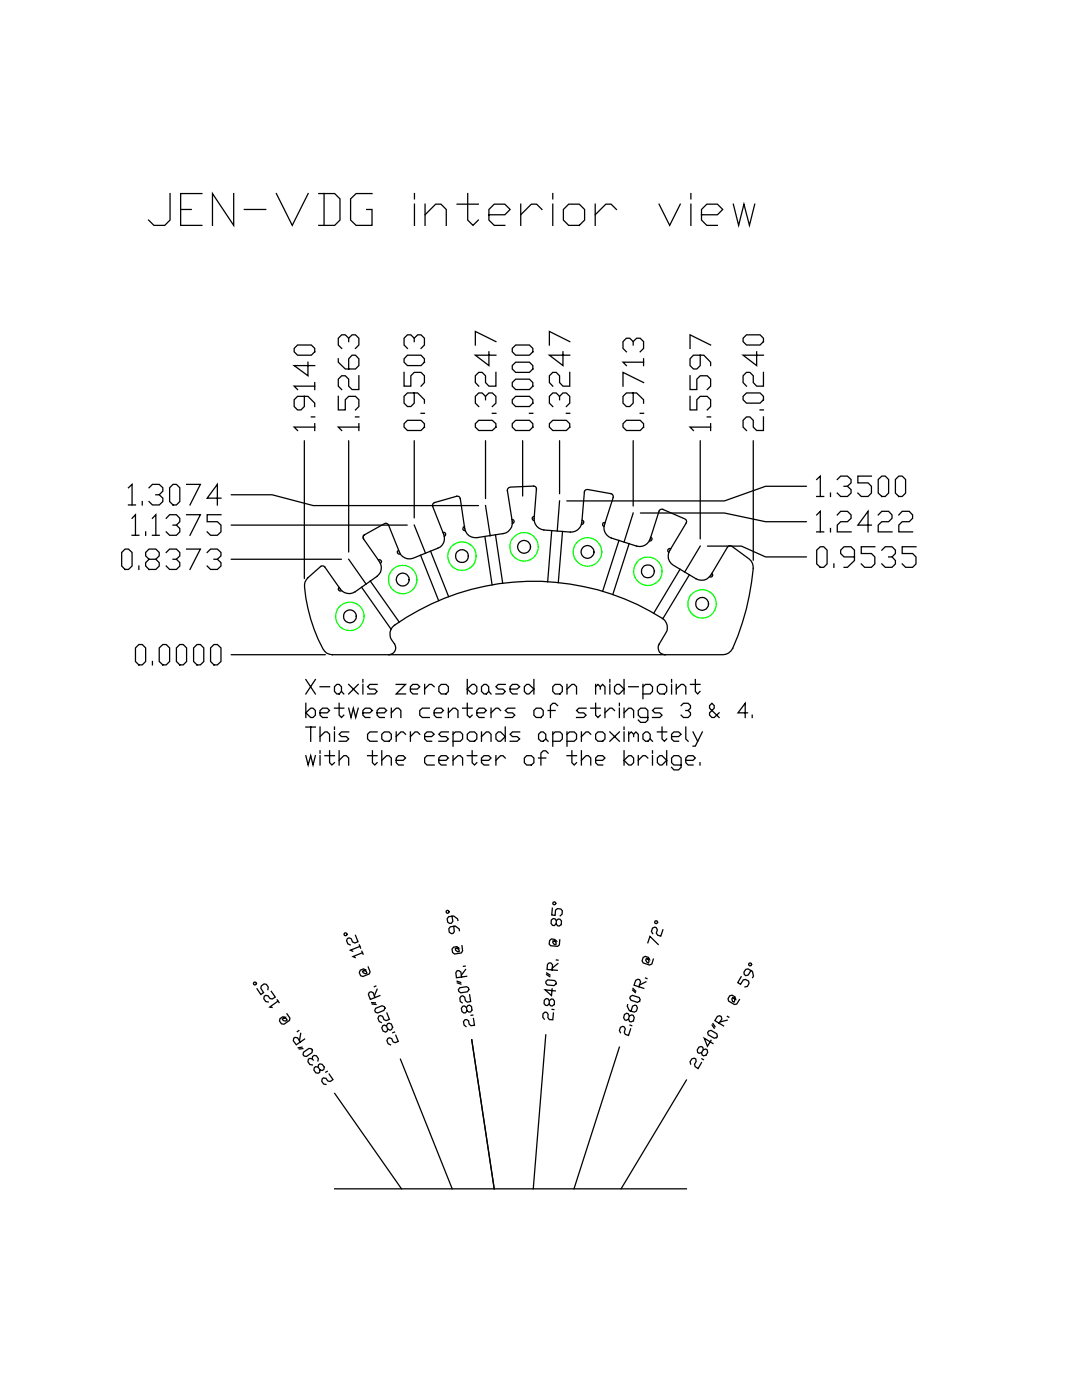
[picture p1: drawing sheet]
<svg xmlns="http://www.w3.org/2000/svg" width="216mm" height="279mm" viewBox="0 0 216 279" stroke-linecap="round" stroke-linejoin="round" font-family="sans-serif">
<g fill="none" stroke="#000" stroke-width=".25">
<path d="M33.9 38.6v5.3l-1 1.1h-2.2l-1-1.1M40.3 38.6h-4.3v6.4h4.3M46.6 38.6v6.4l-4.2-6.4v6.4M55.1 38.6l3.2 6.4 3.2-6.4M63.6 38.6h3.2l1 1.1v4.2l-1 1.1h-3.2M64.7 38.6v6.4M74.2 38.6h-3.1l-1.1 1.1v4.2l1.1 1.1h3.1v-3.2h-1M82.7 38.6v1.1M93.3 38.6v5.3l1.1 1.1 1-1.1M110.3 38.6v1.1M137.9 38.6v1.1M36 41.8h2.2"/>
<path d="M48.7 41.8h4.3M82.7 40.7v4.3M84.8 42.9l2.1-2.2h1.1l1 1.1v3.2M84.8 40.7v4.3M91.2 40.7h4.2M97.6 42.9h3.1l1.1-1.1-1.1-1.1h-2.1l-1 1.1v2.1l1 1.1h2.1M103.9 40.7v4.3M108.1 41.8l-1-1.1h-1.1l-2.1 2.2M110.3 40.7v4.3M112.4 41.8l1.1-1.1h2.1l1 1.1v2.1l-1 1.1h-2.1l-1.1-1.1zM118.8 40.7v4.3M123 41.8l-1.1-1.1h-1l-2.1 2.2"/>
<path d="M131.5 40.7l2.1 4.3 2.1-4.3M137.9 40.7v4.3M140 42.9h3.2l1-1.1-1-1.1h-2.2l-1 1.1v2.1l1 1.1h2.2M146.3 40.7l1.1 4.3 1-4.3 1.1 4.3 1.1-4.3M58.7 69.5l.7-.6h2.7l.7 .6v.7l-.7 .7h-2.7l-.7-.7zM60.7 79.1v2l-.7 .7h-.6l-.7-.7v-1.3l.7-.7h2l1.4 1.4v.6M61.4 72.3v2.7l-2.7-2h4.1M62.8 77.1h-4.1l.7 .6M62.8 76.3v1.4M67.5 79.1v2.7h1.4v-2l.7-.7h1.3l.7 .7v1.3l-.7 .7M67.5 71.6v.7l1.4 1.3h2l.7-.6v-1.4l-.7-.7h-.6l-.7 .7v2M69.6 68.2v-.7l-.7-.7h-.7l-.7 .7v1.4l.7 .6"/>
<path d="M69.6 67.5l.7-.7h.6l.7 .7v1.4l-.7 .6M71.6 75v2.7h-1.3l-.7-.6v-1.4l-.7-.7h-.7l-.7 .7v1.4l.7 .6M80.6 74.3v2.8h1.4v-2.1l.7-.7h1.3l.7 .7v1.3l-.7 .8M81.3 70.9h2.7l.7 .7v.7l-.7 .7h-2.7l-.7-.7v-.7zM82.7 78.4v2.1l-.7 .6h-.7l-.7-.6v-1.4l.7-.7h2l1.4 1.4v.7M82.7 68.2v-.7l-.7-.7h-.7l-.7 .7v1.4l.7 .6M82.7 67.5l.6-.7h.7l.7 .7v1.4l-.7 .6M96.9 79.8v-.7l-.7-.7h-.7l-.7 .7v1.4l.7 .6M96.9 79.1l.7-.7h.6l.8 .7v1.4l-.8 .6M97.6 70.2v2.8l-2.8-2.1h4.2M99 74.3v2.8h-1.4l-.7-.8v-1.3l-.7-.7h-.7l-.7 .7v1.3l.7 .8M99 68.2l-4.2-2.1v2.8"/>
<path d="M102.2 79.8l.7-.7h2.7l.7 .7v.7l-.7 .6h-2.7l-.7-.6zM102.2 76.3l.7-.6h2.7l.7 .6v.8l-.7 .6h-2.7l-.7-.6zM102.2 73l.7-.7h2.7l.7 .7v.6l-.7 .7h-2.7l-.7-.7zM102.2 69.5l.7-.6h2.7l.7 .6v.7l-.7 .7h-2.7l-.7-.7zM111.7 79.8v-.7l-.7-.7h-.7l-.7 .7v1.4l.7 .6M111.7 79.1l.6-.7h.7l.7 .7v1.4l-.7 .6M112.3 70.2v2.8l-2.7-2.1h4.1M113.7 74.3v2.8h-1.4l-.6-.8v-1.3l-.7-.7h-.7l-.7 .7v1.3l.7 .8M113.7 68.2l-4.1-2.1v2.8M126.3 78.4v2.1l-.6 .6h-.7l-.7-.6v-1.4l.7-.7h2l1.4 1.4v.7M126.3 68.9v-.7l-.6-.7h-.7l-.7 .7v1.3l.7 .7M126.3 68.2l.7-.7h.7l.7 .7v1.3l-.7 .7"/>
<path d="M128.4 76.3l-4.1-2v2.8M128.4 72.3h-4.1l.7 .7M128.4 71.6v1.4M137.7 79.1v2.7h1.3v-2l.7-.7h1.4l.7 .7v1.3l-.7 .7M137.7 75v2.7h1.3v-2l.7-.7h1.4l.7 .7v1.4l-.7 .6M139.7 70.9v2.1l-.7 .6h-.6l-.7-.6v-1.4l.7-.7h2l1.4 1.4v.7M141.8 68.9l-4.1-2.1v2.7M148.9 78.4h2.8l.6 .7v.7l-.6 .7h-2.8l-.6-.7v-.7zM148.9 66.8h2.8l.6 .7v.7l-.6 .7h-2.8l-.6-.7v-.7zM151 70.2v2.8l-2.7-2.1h4M152.3 74.3v2.8h-1.3l-.7-.8v-1.3l-.7-.7h-.7l-.6 .7v1.3l.6 .8M25.6 97.3l.8-.6v4.1"/>
<path d="M29.7 97.3l.7-.6h1.4l.7 .6v.7l-.7 .7h-.7M31.8 98.7l.7 .7v.7l-.7 .7h-1.4l-.7-.7M34.5 96.7h.7l.7 .6v2.8l-.7 .7h-.7l-.7-.7v-2.8zM37.2 96.7h2.8l-2.1 4.1M44.1 99.4h-2.8l2.1-2.7v4.1M46.1 98.7h8.2l8.2 2.2h33M60.7 87.9v27.6M62.1 83.2h.7M62.8 85.2h-4.1l.7 .7M62.8 84.6v1.3M69.6 87.9v22.3M70.9 83.2h.7"/>
<path d="M71.6 85.2h-4.1l.7 .7M71.6 84.6v1.3M81.3 83.9h2.7l.7 .7v.6l-.7 .7h-2.7l-.7-.7v-.6zM82.7 87.9v15.5M84 82.5h.7M94.8 84.6l.7-.7h2.7l.8 .7v.6l-.8 .7h-2.7l-.7-.7zM96.9 87.9v11.6M98.2 82.5h.8M102.2 84.6l.7-.7h2.7l.7 .7v.6l-.7 .7h-2.7l-.7-.7zM104.3 87.9v11.1M105.6 82.5h.7M109.6 84.6l.7-.7h2.7l.7 .7v.6l-.7 .7h-2.7l-.7-.7z"/>
<path d="M111.7 100l-.5 6M111.7 87.9v10.6M113 82.5h.7M125 83.9h2.7l.7 .7v.6l-.7 .7h-2.7l-.7-.7v-.6zM126.3 87.9v13.1M127.7 82.5h.7M139.7 87.9v19.6M141.1 83.2h.7M141.8 85.2h-4.1l.7 .7M141.8 84.6v1.3M150.3 87.9v23.9M151.7 81.8h.6"/>
<path d="M152.3 83.2v2.7h-1.3l-.7-.7v-1.3l-.7-.7h-.7l-.6 .7v1.3l.6 .7M160.9 97h-8.1l-8.3 3h-31.4M163 95.7l.7-.7v4.1M163 99.1h1.4M165.7 98.4v.7M167.1 95.7l.6-.7h1.4l.7 .7v.7l-.7 .6h-.7M169.1 97l.7 .7v.7l-.7 .7h-1.4l-.6-.7M173.9 95h-2.7v1.4h2l.7 .6v1.4l-.7 .7h-1.3l-.7-.7M175.2 95.7l.8-.7h.6l.7 .7v2.7l-.7 .7h-.6l-.8-.7zM178.7 95.7l.6-.7h.7l.7 .7v2.7l-.7 .7h-.7l-.6-.7zM25 109.6h.6l.8 .7v2.7l-.8 .6h-.6l-.7-.6v-2.7zM25.6 100.8h1.4"/>
<path d="M26.4 103.4l.6-.7v4.1M26.4 106.8h1.3M27.7 113v.6M28.4 100.1v.7M29.1 106.2v.6M29.7 111.6l-.6-.7v-.6l.6-.7h1.4l.7 .7v.6l-.7 .7h-1.4l-.6 .7v.7l.6 .6h1.4l.7-.6v-.7l-.7-.7M30.4 103.4l.7-.7v4.1M30.4 106.8h1.4M33.2 110.3l.6-.7h1.4l.7 .7v.6l-.7 .7h-.7M33.2 103.4l.6-.7h1.4l.7 .7v.7l-.7 .7h-.7M35.2 111.6l.7 .7v.7l-.7 .6h-1.4l-.6-.6M35.2 104.8l.7 .7v.7l-.7 .6h-1.4l-.6-.6"/>
<path d="M37.2 109.6h2.8l-2.1 4M37.2 102.7h2.8l-2.1 4.1M41.3 110.3l.7-.7h1.4l.7 .7v.6l-.7 .7h-.7M43.4 111.6l.7 .7v.7l-.7 .6h-1.4l-.7-.6M44.1 102.7h-2.8v1.4h2.1l.7 .7v1.4l-.7 .6h-1.4l-.7-.6M46.1 111.6h22M46.1 104.8h35.2M61.4 115.3l2.6-2.2 .6-.1 3.3 4.5a2.19 2.19 0 0 0 3 .6l4.3-3.1a2.17 2.17 0 0 0 .5-2.9l-3.2-4.8 .2-.6 4-2.2 .3-.1 .5 .4 2.2 5.4a2.15 2.15 0 0 0 2.7 1.2l5-2a2.08 2.08 0 0 0 1.1-2.7l-2.2-5.9 .4-.5 4.4-1.3h.4l.3 .5 .9 6a2.13 2.13 0 0 0 2.5 1.8l5.2-.8a2.19 2.19 0 0 0 1.8-2.4l-1-6.2 .1-.3 .5-.4 4.7-.2 .5 .3-.4 6.2a2.17 2.17 0 0 0 1.9 2.3l5.3 .4a2.17 2.17 0 0 0 2.3-2l.5-6 .1-.3 .5-.2 4.7 .8 .5 .5-1.8 5.7a2.15 2.15 0 0 0 1.4 2.7l5 1.6a2.22 2.22 0 0 0 2.7-1.4l2-5.9h.6l4.4 1.9 .2 .2v.6l-3.3 5.5a2.11 2.11 0 0 0 .7 2.9l4.6 2.7a2.14 2.14 0 0 0 2.9-.7l3.6-5.9 .6 .1 3.5 2.6a2.2 2.2 0 0 1 .8 1.8 46.9 46.9 0 0 1-4.4 16.5l-.5 .4-1.1 .4h-78a2.01 2.01 0 0 1-1.8-1.2 31.5 31.5 0 0 1-3.7-12.9l.1-.4zM67.7 117.2a.39 .39 0 0 0-.1 .6 .39 .39 0 0 0 .5 .1M69.6 111.6l3.4 5M72.2 117.2l5.8 8.4M73.9 116l5.8 8.1"/>
<path d="M75.5 111.7a.4 .4 0 0 1 .6 .2 .4 .4 0 0 1-.2 .5M79.5 109.8a.4 .4 0 0 0-.2 .6 .4 .4 0 0 0 .6 .2M82.7 104.8l2.2 5.6M83.9 110.8l3.6 9.1M85.9 110l3.6 9.1M88.4 106.3l.2-.1a.42 .42 0 0 1 .3 .4 .42 .42 0 0 1-.2 .4M92.7 105.1a.42 .42 0 0 0-.3 .4 .42 .42 0 0 0 .2 .4h.3M96.8 107.1l1.4 9.6M96.9 100.9l.9 6M98.9 106.7l1.4 9.7M102.1 103.7h.2a.39 .39 0 0 1 .3 .4 .39 .39 0 0 1-.4 .4M106.6 103.1h-.2a.41 .41 0 0 0-.2 .4 .41 .41 0 0 0 .4 .4"/>
<path d="M110.1 105.9l-.8 10.2M112.2 106.1l-.8 10.2M116.1 103.8a.41 .41 0 0 1 .4 .5 .41 .41 0 0 1-.5 .3M120.8 104.3h-.3a.39 .39 0 0 0-.3 .4 .39 .39 0 0 0 .3 .4M123.5 107.8l-3.3 10.2M125.5 108.5l-3.2 10.1M126.3 102.4l-1.8 5.8M127.8 102.4h16.7l8.3 1.7h8.1M129.8 107.2l.2 .1a.42 .42 0 0 1 0 .5 .42 .42 0 0 1-.4 .2M133.8 109.5a.39 .39 0 0 0-.5 .2 .39 .39 0 0 0 .2 .5M135.7 113.6l-5.2 8.8M137.6 114.7l-5.3 8.8"/>
<path d="M139.7 109l-3.1 5.2M141.2 109h6.7l4.9 2.1h8.1M142 114.4l.2 .2a.4 .4 0 0 1-.1 .5 .4 .4 0 0 1-.5 0M163 102.8l.7-.8v4.2M163 109.8l.7-.7h.7l.6 .7v2.7l-.6 .7h-.7l-.7-.7zM163 106.2h1.4M165.7 105.5v.7M166.4 112.5v.7M167.1 102.8l.6-.8h1.4l.7 .8v.6l-.7 .7h-1.4l-.6 .7v1.4h2.7M170.5 111.1h-2.1l-.7-.6v-.7l.7-.7h1.4l.7 .7v2.1l-1.4 1.3h-.7M173.9 104.8h-2.7l2-2.8v4.2M174.6 109.1h-2.7v1.4h2l.7 .6v1.4l-.7 .7h-1.4l-.6-.7"/>
<path d="M175.2 102.8l.8-.8h1.3l.7 .8v.6l-.7 .7h-1.3l-.8 .7v1.4h2.8M176 109.8l.6-.7h1.4l.7 .7v.7l-.7 .6h-.7M178 111.1l.7 .8v.6l-.7 .7h-1.4l-.6-.7M179.3 102.8l.7-.8h1.4l.7 .8v.6l-.7 .7h-1.4l-.7 .7v1.4h2.8M182.8 109.1h-2.8v1.4h2.1l.7 .6v1.4l-.7 .7h-1.4l-.7-.7M27.7 128.6h.7l.7 .7v2.7l-.7 .7h-.7l-.7-.7v-2.7zM30.4 132v.7M31.8 129.3l.7-.7h.7l.6 .7v2.7l-.6 .7h-.7l-.7-.7zM35.9 128.6h.7l.6 .7v2.7l-.6 .7h-.7l-.7-.7v-2.7zM38.6 129.3l.7-.7h.7l.7 .7v2.7l-.7 .7h-.7l-.7-.7zM42.7 128.6h.7l.7 .7v2.7l-.7 .7h-.7l-.7-.7v-2.7zM46.1 130.7h18.8"/>
<path d="M61 135.6l1.9 2.9M62.9 135.6l-1.9 2.9M63.9 137.1h1.9M66.7 137.1l.5-.5h.5l.4 .5v.9l-.4 .5h-.5l-.5-.5zM68.1 138l.5 .5M69.6 136.6l1.9 1.9M71.5 136.6l-1.9 1.9M72.4 135.6v.5M72.4 136.6v1.9M75.2 136.6h-1.4l-.5 .5 .5 .4h1l.4 .5-.4 .5h-1.5M77.6 130.7a1.39 1.39 0 0 0 1.1-2.2 2.39 2.39 0 0 1 0-3.7 48.1 48.1 0 0 1 53.9-1 2.13 2.13 0 0 1 .3 2.5l-1.4 2.3a1.39 1.39 0 0 0 1.2 2.1M79.1 136.6h1.8l-1.8 1.9h1.8"/>
<path d="M81.9 137.5h1.4l.5-.4-.5-.5h-.9l-.5 .5v.9l.5 .5h.9M84.7 136.6v1.9M86.6 137.1l-.5-.5h-.4l-1 .9M87.6 137.1l.4-.5h1l.5 .5v.9l-.5 .5h-1l-.4-.5zM93.2 137.5l1-.9h.5l.4 .5v.9l-.4 .5h-.5zM93.2 135.6v2.9M96.1 137.1l.5-.5h.4l.5 .5v.9l-.5 .5h-.4l-.5-.5zM97.5 138l.5 .5M100.8 136.6h-1.4l-.4 .5 .4 .4h1l.4 .5-.4 .5h-1.4M101.8 137.5h1.4l.5-.4-.5-.5h-.9l-.5 .5v.9l.5 .5h.9M105.1 136.6h.5l.9 .9-.9 1h-.5l-.5-.5v-.9zM106.5 135.6v2.9"/>
<path d="M110.3 137.1l.5-.5h.9l.5 .5v.9l-.5 .5h-.9l-.5-.5zM113.1 137.5l1-.9h.5l.4 .5v1.4M113.1 136.6v1.9M118.9 137.1l.4-.5 .5 .5v.4M118.9 136.6v1.9M119.8 137.1l.4-.5 .5 .5v1.4M121.7 135.6v.5M121.7 136.6v1.9M123.1 136.6h.5l.9 .9-.9 1h-.5l-.5-.5v-.9zM124.5 135.6v2.9M125.5 137.1h1.9M128.3 137.1l.5-.5h.9l.5 .5v.9l-.5 .5h-1.4"/>
<path d="M128.3 136.6v2.8M131.6 136.6h1l.4 .5v.9l-.4 .5h-1l-.4-.5v-.9zM134 135.6v.5M134 136.6v1.9M134.9 137.5l1-.9h.5l.4 .5v1.4M134.9 136.6v1.9M137.8 136.6h1.9M138.7 135.6v2.4l.5 .5 .5-.5M61 142.3l1-1h.5l.4 .5v.9l-.4 .5h-.5zM61 150.8l.5 1.9 .5-1.9 .5 1.9 .4-1.9M61 140.4v2.8M61 145.1h1.9"/>
<path d="M62 145.1v2.8M63.9 142.3h1.4l.5-.5-.5-.5h-.9l-.5 .5v.9l.5 .5h.9M63.9 147l.9-.9h.5l.5 .4v1.4M63.9 145.1v2.8M63.9 149.8v.5M63.9 150.8v1.9M64.8 150.8h1.9M65.8 149.8v2.4l.4 .5 .5-.5M66.7 141.3h1.9M66.7 145.1v.5M66.7 146.1v1.8M67.7 140.4v2.3l.4 .5 .5-.5"/>
<path d="M67.7 151.7l.9-.9h.5l.5 .5v1.4M67.7 149.8v2.9M69.6 141.3l.4 1.9 .5-1.9 .5 1.9 .5-1.9M69.6 146.1h-1.5l-.4 .4 .4 .5h1l.5 .5-.5 .4h-1.4M72.4 142.3h1.4l.5-.5-.5-.5h-.9l-.5 .5v.9l.5 .5h.9M73.3 150.8h1.9M74.3 149.8v2.4l.5 .5 .4-.5M75.2 142.3h1.5l.5-.5-.5-.5h-1l-.5 .5v.9l.5 .5h1M75.2 146.1h-1.4l-.5 .4v1l.5 .4h1.4M76.2 146.5l.5-.4h.9l.5 .4v1l-.5 .4h-.9l-.5-.4zM76.2 151.7l1-.9h.4l.5 .5v1.4M76.2 149.8v2.9"/>
<path d="M78.1 142.3l1-1h.4l.5 .5v1.4M78.1 141.3v1.9M79.1 151.7h1.4l.4-.4-.4-.5h-1l-.4 .5v.9l.4 .5h1M79.1 146.1v1.8M80.9 146.5l-.4-.4h-.5l-.9 .9M81.9 146.1v1.8M83.8 146.5l-.5-.4h-.5l-.9 .9M84.7 147h1.4l.5-.5-.5-.4h-.9l-.5 .4v1l.5 .4h.9M85.7 141.3h-1.4l-.5 .5v.9l.5 .5h1.4M86.6 142.3h1.4l.5-.5-.5-.5h-.9l-.5 .5v.9l.5 .5h.9M86.6 150.8h-1.4l-.5 .5v.9l.5 .5h1.4M87.6 151.7h1.4l.5-.4-.5-.5h-1l-.4 .5v.9l.4 .5h1"/>
<path d="M89.5 142.3l.9-1h.5l.5 .5v1.4M89.5 146.1h-1.5l-.4 .4 .4 .5h1l.5 .5-.5 .4h-1.4M89.5 141.3v1.9M90.4 146.5l.5-.4h.9l.5 .4v1l-.5 .4h-1.4M90.4 151.7l1-.9h.4l.5 .5v1.4M90.4 146.1v2.8M90.4 150.8v1.9M92.3 141.3h1.9M93.2 140.4v2.3l.5 .5 .5-.5M93.2 146.5l.5-.4h1l.4 .4v1l-.4 .4h-1l-.5-.4zM93.2 150.8h1.9M94.2 149.8v2.4l.5 .5 .4-.5"/>
<path d="M95.1 142.3h1.5l.4-.5-.4-.5h-1l-.5 .5v.9l.5 .5h1M96.1 147l.9-.9h.5l.5 .4v1.4M96.1 151.7h1.4l.5-.4-.5-.5h-.9l-.5 .5v.9l.5 .5h.9M96.1 146.1v1.8M98 141.3v1.9M99 146.5l.4-.4h.5l.9 .9-.9 .9h-.5l-.4-.4zM99 150.8v1.9M99.9 141.8l-.5-.5h-.4l-1 1M100.8 151.3l-.4-.5h-.5l-.9 .9M100.8 145.1v2.8M102.7 141.3h-1.4l-.5 .5 .5 .5h1l.4 .4-.4 .5h-1.5M103.7 146.1h-1.4l-.5 .4 .5 .5h.9l.5 .5-.5 .4h-1.4"/>
<path d="M105.1 150.8h.9l.5 .5v.9l-.5 .5h-.9l-.5-.5v-.9zM107 141.3h.9l.5 .5v.9l-.5 .5h-.9l-.5-.5v-.9zM107.5 146.5l.4-.4h.5l.5 .4v1l-.5 .4h-.5l-.4-.4zM107.5 151.3h1.4M108.9 147.5l.5 .4M109.4 150.3l-.5-.5h-.5l-.5 .5v2.4M109.4 141.8h1.4M110.3 146.5l.5-.4h.9l.5 .4v1l-.5 .4h-1.4M110.3 146.1v2.8M111.3 140.8l-.5-.4h-.5l-.5 .4v2.4M113.1 146.5l.5-.4h1l.4 .4v1l-.4 .4h-1.5M113.1 146.1v2.8"/>
<path d="M113.1 150.8h1.9M114.1 149.8v2.4l.5 .5 .4-.5M116 151.7l.9-.9h.5l.5 .5v1.4M116 146.1v1.8M116 149.8v2.9M116.9 141.3h-1.4l-.5 .5 .5 .5h1l.4 .4-.4 .5h-1.5M117.9 146.5l-.5-.4h-.5l-.9 .9M117.9 141.3h1.9M118.9 140.4v2.3l.4 .5 .5-.5M118.9 146.5l.4-.4h.9l.5 .4v1l-.5 .4h-.9l-.4-.4zM118.9 151.7h1.3l.5-.4-.5-.5h-.9l-.4 .5v.9l.4 .5h.9M120.7 141.3v1.9"/>
<path d="M121.7 146.1l1.9 1.8M122.6 141.8l-.4-.5h-.5l-1 1M123.6 140.4v.4M123.6 141.3v1.9M123.6 146.1l-1.9 1.8M124.5 142.3l1-1h.5l.4 .5v1.4M124.5 141.3v1.9M124.5 145.1v.5M124.5 146.1v1.8M124.5 149.8v2.9M125.5 146.5l.5-.4 .4 .4v.5M125.5 150.8h.5l.4 .5v.9l-.4 .5h-.5l-1-1z"/>
<path d="M125.5 146.1v1.8M126.4 146.5l.5-.4 .5 .4v1.4M127.4 150.8v1.9M128.3 146.5l.5-.4h.5l.4 .4v1l-.4 .4h-.5l-.5-.4zM129.3 143.2h-1.5l-.4-.5v-.9l.4-.5h1l.5 .5v1.9l-.5 .5h-1l-.4-.5M129.3 151.3l-.5-.5h-.5l-.9 .9M129.7 147.5l.5 .4M130.2 149.8v.5M130.2 150.8v1.9M131.2 146.1h1.8M131.6 150.8h.5l.9 .9-.9 1h-.5l-.4-.5v-.9zM132.1 141.3h-1.4l-.5 .5 .5 .5h.9l.5 .4-.5 .5h-1.4"/>
<path d="M132.1 145.1v2.4l.5 .4 .4-.4M133 149.8v2.9M134 147h1.4l.5-.5-.5-.4h-.9l-.5 .4v1l.5 .4h.9M135.9 140.8l.5-.4h.9l.5 .4v.5l-.5 .5h-.5M135.9 152.7h-1.4l-.5-.5v-.9l.5-.5h.9l.5 .5v1.8l-.5 .5h-.9l-.5-.5M136.8 145.1v2.4l.5 .4M136.8 151.7h1.5l.4-.4-.4-.5h-1l-.5 .5v.9l.5 .5h1M137.3 141.8l.5 .5v.4l-.5 .5h-.9l-.5-.5M138.3 146.1l.9 1.8M139.7 152.2v.5M140.1 146.1l-1.4 2.8h-.4M143.5 142.3l-1 .9h-.5l-.4-.5v-.4l.9-1v-.5l-.5-.4-.4 .4v.5l1.9 1.9"/>
<path d="M149.2 142.3h-1.9l1.4-1.9v2.8M150.1 142.7v.5M51.3 197.3l.7 1.2 .6-.4-.6-.8 .1-.5 .6-.4h.4l.4 .6-.1 .5M54.1 197.8l.8 1.2-.6 .4-.4-.1-.4-.6-.5-.1-.3 .2-.1 .5 .4 .6 .5 .1M55.3 199.5l.4 .6M55.5 199.8l-1.7 1.2 .5 .1M70.9 186.7l.5 1.2-.6 .3-.5-.2-.2-.7-.4-.1-.4 .1-.1 .4 .2 .7 .5 .2M71.7 188.6l.2 .6M71.8 188.9l-1.9 .7 .5 .2M72.2 189.8l.3 .6M72.3 190.1l-1.9 .8 .5 .2M73.5 193l.4 1-.2 .4-1.3 .5-.5-.2-.2-.6 .2-.5 .6-.2 .5 .2-.7 .2 .2 .3 .4 .2 .3-.1-.1-.3-.4-.2"/>
<path d="M75 196.8l-.3 .1M75.2 197.4l-.5 1.3M75.8 198.7l-1.9 .8-.4-1 .2-.4 .3-.2 .4 .2 .4 1M90.2 182.9l.2 1-.3 .4h-.4l-.4-.3-.1-.6 .3-.5 1-.1 .8 .6 .1 .3M90.5 184.9l.2 1-.3 .4h-.3l-.5-.3v-.6l.3-.4 .9-.2 .8 .6 .1 .3M91.2 195.8l.7 .3M91.2 196.2l.8 .2M91.8 197.1l1.3-.2 .4 .3v.3l-.2 .4-1.4 .2-.4-.3v-.3zM92.2 188.7l.1 1.1-.2 .4-1.4 .2-.4-.3-.1-.7 .3-.4 .7-.1 .3 .3-.6 .1v.3l.4 .3h.3v-.4l-.4-.2M92.8 192.8h-.3M92.9 193.5l-.8 1.1M93.1 194.8l-2 .3-.1-1 .2-.4h.3l.5 .3 .1 1"/>
<path d="M93.7 198.5l.2 1.4-.7 .1-.3-.3-.2-.7-.3-.3-.4 .1-.2 .4v.7l.4 .2M108.9 195.9l.4-.3 1.4 .1 .3 .3-.1 .4-.3 .3-1.4-.1-.3-.4zM109.1 194.5l.6 .4M109.1 194.2l.6 .4M109.6 199.7l.4-.3h.3l.3 .4v.7l-.4 .3-.3-.1-.3-.3v-.7l-.3-.4h-.3l-.4 .3v.7l.3 .3 .3 .1 .4-.3M110.2 197.3l-.2 1.4-1.2-1.2 2 .3M110.2 193.6l.1-1-.4-.4h-.3l-.4 .3v1l2 .2M110.2 181.3l-.1 1.3 .7 .1v-1.1l.4-.3 .7 .1 .3 .4v.6l-.4 .4M111 183.7l.4-.3 .3 .1 .3 .3v.7l-.4 .3h-.3l-.3-.4v-.7l-.3-.3-.3-.1-.4 .3v.7l.3 .4h.3l.4-.3M111 191.6h.4M111.3 192.3l-1.1 .9M111.7 187.6l-.1 1-.3 .3-1.4-.2-.3-.3 .1-.7 .3-.3 .7 .1 .3 .3h-.7v.3l.3 .4h.3l.1-.3-.3-.4"/>
<path d="M125.8 198.9l.4-.3 1.3 .5 .2 .4-.1 .3-.4 .2-1.3-.4-.2-.4zM126.2 197.6l.6 .5M126.3 197.3l.6 .5M127.5 196.9l.3-1-.2-.4-.3-.1-.4 .2-.4 1 2 .7M128.8 195.2l.3 .1M128.9 195.9l-1.3 .7M129.3 188.2l.4-1.3 1.6 1.6M129.3 191.4l.2 .4-.1 .4-.3-.2-.3-.4 .2-.3 .6 .2-.2-.4-.6-.2-.5 .2-.2 .6 .2 .5 1.3 .4 .5-.2 .3-1M132.3 185.6l-.5 1.2-.6-.2-.2-.4 .2-.6-.2-.5-.3-.1-.5 .2-.2 .7 .2 .4M146.5 199.2l.1 .5-.1 .3-.3-.2-.2-.4 .2-.3 .6 .3-.1-.5-.6-.3-.5 .1-.3 .6 .1 .5 1.1 .7 .5-.1 .6-.9M147.9 194.9l-.7 1.2 .6 .3 .5-.8 .5-.1 .6 .3 .1 .5-.4 .6-.4 .1M149.8 193.7l-.5 .9-.5 .1-.3-.2-.1-.5 .4-.5 .4-.1 .9 .5 .2 .9-.1 .3"/>
<path d="M57.3 202.3l.5 .9v.4l-1.1 .8-.5-.1-.4-.5 .1-.5 .5-.4 .5 .1-.6 .4 .2 .3 .5 .1 .3-.2-.2-.3-.5-.1M59.6 205.7l-.3 .2M60 206.2l-.2 1.5M60.3 209l-.8 .1M60.4 209.3l-.7 .1M60.6 210l1.1-.8 .5 .1 .1 .3v.5l-1.1 .7h-.5l-.2-.3zM60.8 207.4l-1.7 1.1-.6-.8 .1-.5 .3-.2 .5 .1 .5 .9M62.3 211.3l.1-.5 .3-.2 .4 .1 .4 .6-.1 .4M62.5 211.6l-.2-.3-.5-.1-.3 .2-.1 .5 .4 .5 .5 .1M63.5 213l.1-.5 .2-.2 .5 .1 .4 .6-.1 .4-.3 .2h-.4l-.4-.6-.5-.1-.3 .2-.1 .5 .4 .5 .5 .1 .3-.2 .1-.4M65.3 213.8l-.3 .2M65.7 214.4l.7 1.1-.5 .3h-.5l-.4-.6-.5-.1-.2 .2-.1 .5 .4 .5 .4 .1"/>
<path d="M66.8 218.2l13.3 19.1M74.1 200.1h.8M74.3 200.4l.7 .1M75 201.2l1.2-.5 .5 .2 .1 .3-.2 .5-1.3 .5-.4-.2-.1-.3zM77.1 204.7l.2-.4 .3-.1 .5 .2 .2 .6-.2 .5-.3 .1-.4-.2-.3-.7-.4-.1-.3 .1-.2 .4 .2 .7 .5 .2 .3-.2 .2-.4M77.2 202.2l.5 1.2-.6 .3-.5-.2-.3-.7-.4-.1-.3 .1-.2 .4 .3 .7 .4 .2M78.7 206l-.3 .1M79 206.6l.5 1.2-.7 .3-.4-.2-.2-.6-.5-.2-.3 .1-.2 .5 .2 .6 .5 .2M79.9 211.4l10.3 25.9M93.1 201.1l.3-.4 .3-.1 .4 .3 .1 .7-.3 .4h-.3l-.4-.3-.1-.6-.4-.3h-.3l-.3 .4 .1 .7 .4 .3 .3-.1 .3-.4M94.1 207.5l4.5 29.8M94.3 202.6h-.3"/>
<path d="M94.5 203.3l.2 1.3-.7 .1-.4-.3-.1-.7-.4-.2h-.3l-.3 .4 .1 .7 .4 .3M108.9 206.5l-2.5 30.8M110.2 201.4l.3 .1M110.4 202.2l-.1 1.3h-.7l-.3-.4 .1-.7-.3-.4h-.4l-.3 .3-.1 .7 .3 .4M123.6 209l-9.1 28.3M125.2 200.5v.3l.4 .9 1 .3 .4-.2 .2-.7-.2-.4-.3-.1-.5 .2-.3 1M125.6 202.8l.4-.3 .3 .1 .3 .5-.2 .6-.5 .2h-.3l-.2-.5 .2-.6-.2-.5-.3-.1-.5 .3-.2 .6 .3 .4 .2 .1 .5-.2M125.7 204.6l.3 .1M125.8 205.3l-.4 1.4-.6-.3-.2-.4 .2-.7-.3-.4-.3-.1-.4 .2-.2 .7 .2 .4M137 215.5l-13.1 21.8M140 212.1l-.7 1.2-.6-.4-.1-.5 .3-.6-.1-.5-.3-.1-.4 .1-.4 .6 .1 .5M140.1 211.3l.3 .2"/>
<path d="M140.4 209.5l.4-.1 .3 .1 .1 .5-.3 .6-.5 .1-.3-.2-.1-.4 .4-.6-.2-.5-.3-.1-.4 .1-.4 .5 .1 .5 .3 .2 .5-.1M141.4 205.8l.5-.2 1.1 .7 .2 .5-.2 .3-.5 .1-1.2-.7-.1-.4zM141.9 207.6l-.7 1.2-.7-1.6 1.8 1.1M142.1 204.6l.4 .6M142.3 204.3l.4 .6M143.5 204.2l.5-.9-.1-.4-.3-.2-.4 .1-.6 .9 1.8 1M145.1 203.6l-1.4 .3M145.1 202.8l.3 .2M66.8 237.3h70.2"/>
<circle cx="80.4" cy="115.7" r="1.28"/>
<circle cx="92.2" cy="111" r="1.29"/>
<circle cx="104.6" cy="109.1" r="1.28"/>
<circle cx="117.2" cy="110.2" r="1.28"/>
<circle cx="129.3" cy="114" r="1.3"/>
<circle cx="69.8" cy="123" r="1.29"/>
<circle cx="140.1" cy="120.5" r="1.29"/>
<circle cx="50.9" cy="196.3" r=".3"/>
<circle cx="68.9" cy="186.5" r=".3"/>
<circle cx="89.3" cy="182" r=".3"/>
<circle cx="110.6" cy="180.3" r=".3"/>
<circle cx="130.9" cy="184" r=".3"/>
<circle cx="149.7" cy="192.5" r=".3"/>
</g>
<g fill="none" stroke="#0f0" stroke-width=".25">
<circle cx="80.4" cy="115.7" r="2.84"/>
<circle cx="92.2" cy="111" r="2.84"/>
<circle cx="104.6" cy="109.1" r="2.84"/>
<circle cx="117.2" cy="110.2" r="2.84"/>
<circle cx="129.3" cy="114" r="2.84"/>
<circle cx="69.8" cy="123" r="2.84"/>
<circle cx="140.1" cy="120.5" r="2.84"/>
</g>
</svg>
